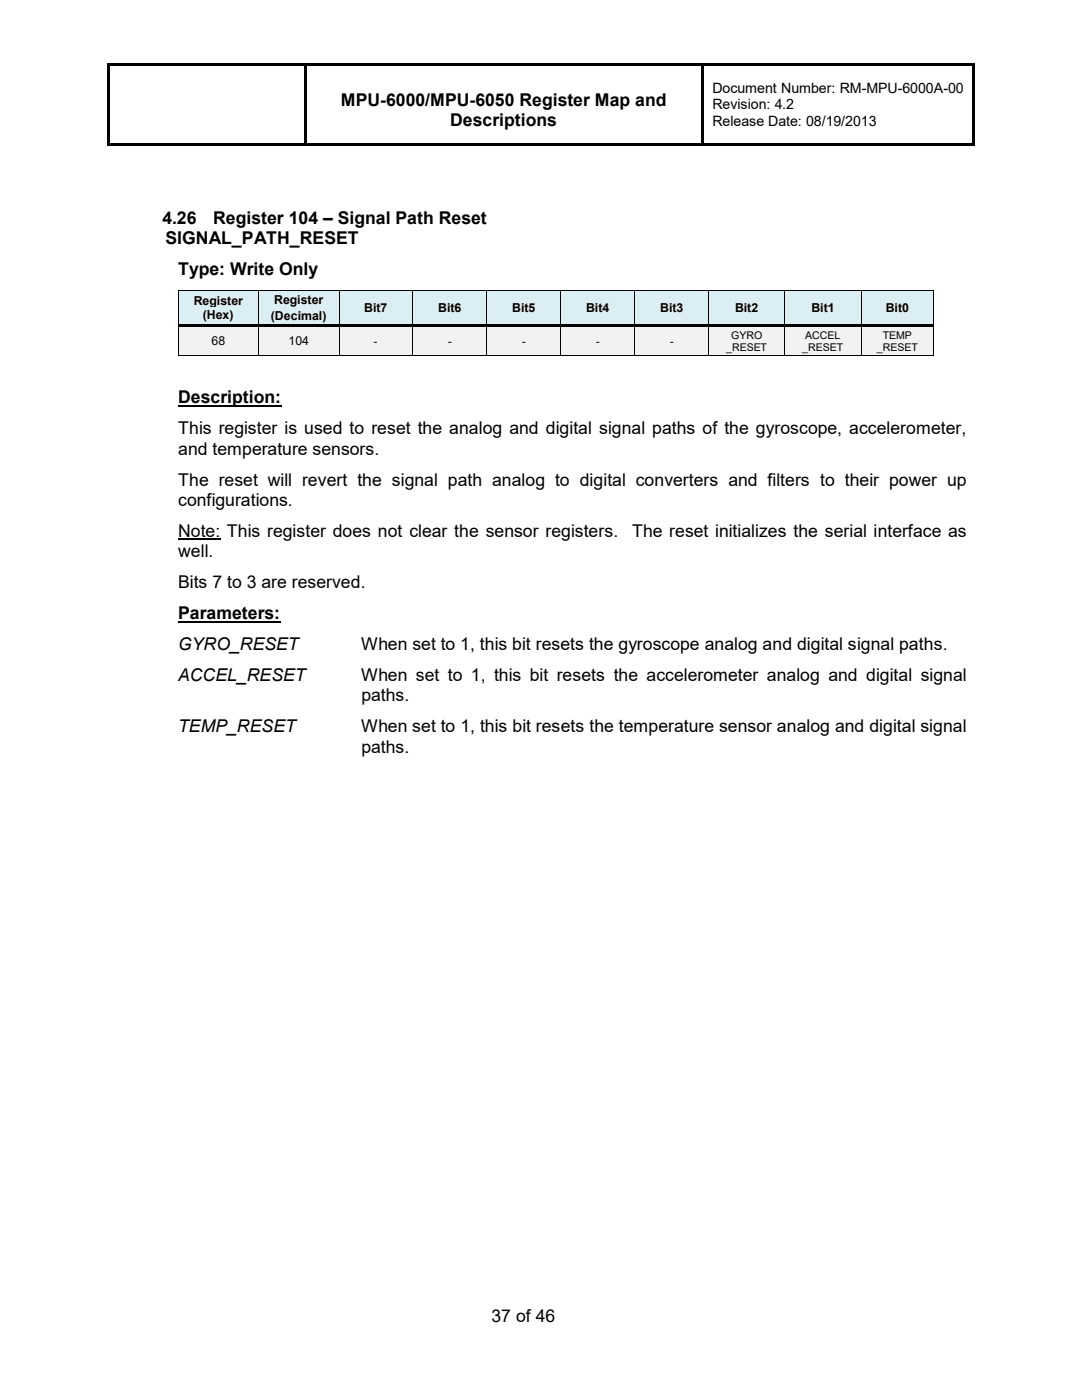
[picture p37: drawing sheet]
<svg xmlns="http://www.w3.org/2000/svg" width="216mm" height="279mm" viewBox="0 0 216 279" stroke-linecap="round" stroke-linejoin="round" font-family="sans-serif">
<defs><g id="words">
<g font-size="3.5">
<text x="68" y="21.1">MPU-6000/MPU-6050 Register Map and</text>
<text x="89.8" y="25.2">Descriptions</text>
<text x="32.4" y="44.7">4.26</text>
<text x="42.5" y="44.7">Register 104 – Signal Path Reset</text>
<text x="33" y="48.7">SIGNAL_PATH_RESET</text>
<text x="35.6" y="54.9">Type: Write Only</text>
<text x="35.6" y="80.4">Description:</text>
<text x="35.6" y="86.7">This register is used to reset the analog and digital signal paths of the gyroscope, accelerometer,</text>
<text x="35.6" y="90.7">and temperature sensors.</text>
<text x="35.6" y="96.9">The reset will revert the signal path analog to digital converters and filters to their power up</text>
<text x="35.6" y="100.9">configurations.</text>
<text x="35.6" y="107.1">Note: This register does not clear the sensor registers.</text>
<text x="126.1" y="107.1">The reset initializes the serial interface as</text>
<text x="35.6" y="111.2">well.</text>
<text x="35.6" y="117.4">Bits 7 to 3 are reserved.</text>
<text x="35.6" y="123.5">Parameters:</text>
<text x="35.6" y="129.7">GYRO_RESET</text>
<text x="72.1" y="129.7">When set to 1, this bit resets the gyroscope analog and digital signal paths.</text>
<text x="35.6" y="135.8">ACCEL_RESET</text>
<text x="72.1" y="135.8">When set to 1, this bit resets the accelerometer analog and digital signal</text>
<text x="72.1" y="139.9">paths.</text>
<text x="35.6" y="146.1">TEMP_RESET</text>
<text x="72.1" y="146.1">When set to 1, this bit resets the temperature sensor analog and digital signal</text>
<text x="72.1" y="150.2">paths.</text>
<text x="98.1" y="263.8">37 of 46</text>
</g>
<g font-size="2.8">
<text x="142.1" y="18.6">Document Number: RM-MPU-6000A-00</text>
<text x="142.1" y="21.8">Revision: 4.2</text>
<text x="142.1" y="25.1">Release Date: 08/19/2013</text>
</g>
<g font-size="2.5">
<text x="38.7" y="60.8">Register</text>
<text x="40.5" y="63.6">(Hex)</text>
<text x="54.1" y="63.8">(Decimal)</text>
<text x="54.7" y="60.6">Register</text>
<text x="72.7" y="62.2">Bit7</text>
<text x="87.4" y="62.2">Bit6</text>
<text x="102.2" y="62.2">Bit5</text>
<text x="116.9" y="62.2">Bit4</text>
<text x="131.7" y="62.2">Bit3</text>
<text x="146.7" y="62.2">Bit2</text>
<text x="161.9" y="62.2">Bit1</text>
<text x="176.7" y="62.2">Bit0</text>
<text x="42.2" y="68.9">68</text>
<text x="57.6" y="68.9">104</text>
</g>
<g font-size="2.1">
<text x="74.6" y="68.8">-</text>
<text x="89.4" y="68.8">-</text>
<text x="104.2" y="68.8">-</text>
<text x="118.9" y="68.8">-</text>
<text x="133.7" y="68.8">-</text>
<text x="144.9" y="70">_RESET</text>
<text x="145.9" y="67.6">GYRO</text>
<text x="160.1" y="70">_RESET</text>
<text x="160.7" y="67.6">ACCEL</text>
<text x="175" y="70">_RESET</text>
<text x="176.1" y="67.6">TEMP</text>
</g>
</g></defs>
<g fill="#000">
<path d="M21.4 12.7h.5v.6h-.5z" fill-rule="evenodd"/>
<path d="M21.4 12.7h.5v.5h-.5z" fill-rule="evenodd"/>
<path d="M21.4 13.2h.5v15.4h-.5z" fill-rule="evenodd"/>
<path d="M21.9 12.7h38.7v.5h-38.7z" fill-rule="evenodd"/>
<path d="M60.6 13.2l.5 .1z" fill-rule="evenodd"/>
<path d="M60.6 12.7h.5v.5h-.5z" fill-rule="evenodd"/>
<path d="M60.6 13.2h.5v15.4h-.5z" fill-rule="evenodd"/>
<path d="M61.1 12.7h78.9v.5h-78.9z" fill-rule="evenodd"/>
<path d="M140 13.2l.5 .1z" fill-rule="evenodd"/>
<path d="M140 12.7h.5v.5h-.5z" fill-rule="evenodd"/>
<path d="M140 13.2h.5v15.4h-.5z" fill-rule="evenodd"/>
<path d="M140.5 12.7h53.5v.5h-53.5z" fill-rule="evenodd"/>
<path d="M194 12.7h.5v.6h-.5z" fill-rule="evenodd"/>
<path d="M194 12.7h.5v.5h-.5z" fill-rule="evenodd"/>
<path d="M194 13.2h.5v15.4h-.5z" fill-rule="evenodd"/>
<path d="M21.4 28.6h.5v.5h-.5z" fill-rule="evenodd"/>
<path d="M21.4 28.6h.5v.5h-.5z" fill-rule="evenodd"/>
<path d="M21.9 28.6h38.7v.5h-38.7z" fill-rule="evenodd"/>
<path d="M60.6 28.6h.5v.5h-.5z" fill-rule="evenodd"/>
<path d="M61.1 28.6h78.9v.5h-78.9z" fill-rule="evenodd"/>
<path d="M140 28.6h.5v.5h-.5z" fill-rule="evenodd"/>
<path d="M140.5 28.6h53.5v.5h-53.5z" fill-rule="evenodd"/>
<path d="M194 28.6h.5v.5h-.5z" fill-rule="evenodd"/>
<path d="M194 28.6h.5v.5h-.5z" fill-rule="evenodd"/>
</g>
<path d="M35.7 58.1h15.8" fill="none" stroke="#daeef3" stroke-width=".2"/>
<g fill="#daeef3">
<path d="M35.7 58.2h1.8v6.4h-1.8z" fill-rule="evenodd"/>
<path d="M49.7 58.2h1.8v6.4h-1.8z" fill-rule="evenodd"/>
</g>
<path d="M35.7 64.7h15.8" fill="none" stroke="#daeef3" stroke-width=".2"/>
<g fill="#daeef3">
<path d="M37.5 58.2h12.2v3.2h-12.2z" fill-rule="evenodd"/>
<path d="M37.5 61.4h12.2v3.2h-12.2z" fill-rule="evenodd"/>
<path d="M51.7 58h1.8v6.8h-1.8z" fill-rule="evenodd"/>
<path d="M65.7 58h1.8v6.8h-1.8z" fill-rule="evenodd"/>
<path d="M53.5 58h12.2v3.6h-12.2z" fill-rule="evenodd"/>
<path d="M53.5 61.6h12.2v3.2h-12.2z" fill-rule="evenodd"/>
<path d="M67.7 58h14.6v1.6h-14.6z" fill-rule="evenodd"/>
<path d="M67.7 59.6h1.8v3.6h-1.8z" fill-rule="evenodd"/>
<path d="M80.5 59.6h1.8v3.6h-1.8z" fill-rule="evenodd"/>
<path d="M67.7 63.2h14.6v1.6h-14.6z" fill-rule="evenodd"/>
<path d="M69.5 59.6h11v3.6h-11z" fill-rule="evenodd"/>
<path d="M82.5 58h14.6v1.6h-14.6z" fill-rule="evenodd"/>
<path d="M82.5 59.6h1.8v3.6h-1.8z" fill-rule="evenodd"/>
<path d="M95.3 59.6h1.8v3.6h-1.8z" fill-rule="evenodd"/>
<path d="M82.5 63.2h14.6v1.6h-14.6z" fill-rule="evenodd"/>
<path d="M84.3 59.6h11v3.6h-11z" fill-rule="evenodd"/>
<path d="M97.3 58h14.5v1.6h-14.5z" fill-rule="evenodd"/>
<path d="M97.3 59.6h1.8v3.6h-1.8z" fill-rule="evenodd"/>
<path d="M110 59.6h1.8v3.6h-1.8z" fill-rule="evenodd"/>
<path d="M97.3 63.2h14.5v1.6h-14.5z" fill-rule="evenodd"/>
<path d="M99.1 59.6h10.9v3.6h-10.9z" fill-rule="evenodd"/>
<path d="M112 58h14.6v1.6h-14.6z" fill-rule="evenodd"/>
<path d="M112 59.6h1.8v3.6h-1.8z" fill-rule="evenodd"/>
<path d="M124.8 59.6h1.8v3.6h-1.8z" fill-rule="evenodd"/>
<path d="M112 63.2h14.6v1.6h-14.6z" fill-rule="evenodd"/>
<path d="M113.8 59.6h11v3.6h-11z" fill-rule="evenodd"/>
<path d="M126.8 58h14.6v1.6h-14.6z" fill-rule="evenodd"/>
<path d="M126.8 59.6h1.8v3.6h-1.8z" fill-rule="evenodd"/>
<path d="M139.6 59.6h1.8v3.6h-1.8z" fill-rule="evenodd"/>
<path d="M126.8 63.2h14.6v1.6h-14.6z" fill-rule="evenodd"/>
<path d="M128.6 59.6h11v3.6h-11z" fill-rule="evenodd"/>
<path d="M141.5 58h14.9v1.6h-14.9z" fill-rule="evenodd"/>
<path d="M141.5 59.6h1.9v3.6h-1.9z" fill-rule="evenodd"/>
<path d="M154.7 59.6h1.7v3.6h-1.7z" fill-rule="evenodd"/>
<path d="M141.5 63.2h14.9v1.6h-14.9z" fill-rule="evenodd"/>
<path d="M143.4 59.6h11.3v3.6h-11.3z" fill-rule="evenodd"/>
<path d="M156.7 58h15.2v1.6h-15.2z" fill-rule="evenodd"/>
<path d="M156.7 59.6h1.7v3.6h-1.7z" fill-rule="evenodd"/>
<path d="M170 59.6h1.9v3.6h-1.9z" fill-rule="evenodd"/>
<path d="M156.7 63.2h15.2v1.6h-15.2z" fill-rule="evenodd"/>
<path d="M158.4 59.6h11.6v3.6h-11.6z" fill-rule="evenodd"/>
<path d="M172 58h14.1v1.6h-14.1z" fill-rule="evenodd"/>
<path d="M172 59.6h1.9v3.6h-1.9z" fill-rule="evenodd"/>
<path d="M184.3 59.6h1.8v3.6h-1.8z" fill-rule="evenodd"/>
<path d="M172 63.2h14.1v1.6h-14.1z" fill-rule="evenodd"/>
<path d="M173.9 59.6h10.4v3.6h-10.4z" fill-rule="evenodd"/>
</g>
<g fill="#000">
<path d="M35.5 57.9h.2v.1h-.2z" fill-rule="evenodd"/>
<path d="M35.5 57.9h.2v.1h-.2z" fill-rule="evenodd"/>
<path d="M51.5 57.9h.2v.1h-.2z" fill-rule="evenodd"/>
<path d="M67.6 57.9h.1v.1h-.1z" fill-rule="evenodd"/>
<path d="M82.3 57.9h.2v.1h-.2z" fill-rule="evenodd"/>
<path d="M97.1 57.9h.2v.1h-.2z" fill-rule="evenodd"/>
<path d="M111.8 57.9h.2v.1h-.2z" fill-rule="evenodd"/>
<path d="M126.6 57.9h.2v.1h-.2z" fill-rule="evenodd"/>
<path d="M141.4 57.9h.1v.1h-.1z" fill-rule="evenodd"/>
<path d="M156.5 57.9h.2v.1h-.2z" fill-rule="evenodd"/>
<path d="M171.9 57.9h.1v.1h-.1z" fill-rule="evenodd"/>
<path d="M186.1 57.9h.2v.1h-.2z" fill-rule="evenodd"/>
<path d="M186.1 57.9h.2v.1h-.2z" fill-rule="evenodd"/>
</g>
<g fill="none" stroke="#000" stroke-width=".2">
<path d="M35.6 58v6.8M35.7 58h15.8M51.6 58v6.8M51.7 58h15.9M67.7 58v6.8M67.7 58h14.6M82.4 58v6.8M82.5 58h14.6M97.2 58v6.8M97.3 58h14.5M111.9 58v6.8M112 58h14.6"/>
<path d="M126.7 58v6.8M126.8 58h14.6M141.5 58v6.8M141.5 58h15M156.6 58v6.8M156.7 58h15.2M172 58v6.8M172 58h14.1M186.2 58v6.8"/>
</g>
<g fill="#f2f2f2">
<path d="M35.7 65.3h15.8v1h-15.8z" fill-rule="evenodd"/>
<path d="M35.7 66.3h1.8v3.6h-1.8z" fill-rule="evenodd"/>
<path d="M49.7 66.3h1.8v3.6h-1.8z" fill-rule="evenodd"/>
<path d="M35.7 69.9h15.8v1h-15.8z" fill-rule="evenodd"/>
<path d="M37.5 66.3h12.2v3.6h-12.2z" fill-rule="evenodd"/>
<path d="M51.7 65.3h15.8v1h-15.8z" fill-rule="evenodd"/>
<path d="M51.7 66.3h1.8v3.6h-1.8z" fill-rule="evenodd"/>
<path d="M65.7 66.3h1.8v3.6h-1.8z" fill-rule="evenodd"/>
<path d="M51.7 69.9h15.8v1h-15.8z" fill-rule="evenodd"/>
<path d="M53.5 66.3h12.2v3.6h-12.2z" fill-rule="evenodd"/>
<path d="M67.7 65.3h14.6v1.2h-14.6z" fill-rule="evenodd"/>
<path d="M67.7 66.5h1.8v3.1h-1.8z" fill-rule="evenodd"/>
<path d="M80.5 66.5h1.8v3.1h-1.8z" fill-rule="evenodd"/>
<path d="M67.7 69.6h14.6v1.3h-14.6z" fill-rule="evenodd"/>
<path d="M69.5 66.5h11v3.1h-11z" fill-rule="evenodd"/>
<path d="M82.5 65.3h14.6v1.2h-14.6z" fill-rule="evenodd"/>
<path d="M82.5 66.5h1.8v3.1h-1.8z" fill-rule="evenodd"/>
<path d="M95.3 66.5h1.8v3.1h-1.8z" fill-rule="evenodd"/>
<path d="M82.5 69.6h14.6v1.3h-14.6z" fill-rule="evenodd"/>
<path d="M84.3 66.5h11v3.1h-11z" fill-rule="evenodd"/>
<path d="M97.3 65.3h14.5v1.2h-14.5z" fill-rule="evenodd"/>
<path d="M97.3 66.5h1.8v3.1h-1.8z" fill-rule="evenodd"/>
<path d="M110 66.5h1.8v3.1h-1.8z" fill-rule="evenodd"/>
<path d="M97.3 69.6h14.5v1.3h-14.5z" fill-rule="evenodd"/>
<path d="M99.1 66.5h10.9v3.1h-10.9z" fill-rule="evenodd"/>
<path d="M112 65.3h14.6v1.2h-14.6z" fill-rule="evenodd"/>
<path d="M112 66.5h1.8v3.1h-1.8z" fill-rule="evenodd"/>
<path d="M124.8 66.5h1.8v3.1h-1.8z" fill-rule="evenodd"/>
<path d="M112 69.6h14.6v1.3h-14.6z" fill-rule="evenodd"/>
<path d="M113.8 66.5h11v3.1h-11z" fill-rule="evenodd"/>
<path d="M126.8 65.3h14.6v1.2h-14.6z" fill-rule="evenodd"/>
<path d="M126.8 66.5h1.8v3.1h-1.8z" fill-rule="evenodd"/>
<path d="M139.6 66.5h1.8v3.1h-1.8z" fill-rule="evenodd"/>
<path d="M126.8 69.6h14.6v1.3h-14.6z" fill-rule="evenodd"/>
<path d="M128.6 66.5h11v3.1h-11z" fill-rule="evenodd"/>
<path d="M141.5 65.3h1.9v5.6h-1.9z" fill-rule="evenodd"/>
<path d="M154.7 65.3h1.7v5.6h-1.7z" fill-rule="evenodd"/>
<path d="M143.4 65.3h11.3v2.8h-11.3z" fill-rule="evenodd"/>
<path d="M143.4 68.1h11.3v2.8h-11.3z" fill-rule="evenodd"/>
<path d="M156.7 65.3h1.7v5.6h-1.7z" fill-rule="evenodd"/>
<path d="M170 65.3h1.9v5.6h-1.9z" fill-rule="evenodd"/>
<path d="M158.4 65.3h11.6v2.8h-11.6z" fill-rule="evenodd"/>
<path d="M158.4 68.1h11.6v2.8h-11.6z" fill-rule="evenodd"/>
<path d="M172 65.3h1.9v5.6h-1.9z" fill-rule="evenodd"/>
<path d="M184.3 65.3h1.8v5.6h-1.8z" fill-rule="evenodd"/>
<path d="M173.9 65.3h10.4v2.8h-10.4z" fill-rule="evenodd"/>
<path d="M173.9 68.1h10.4v2.8h-10.4z" fill-rule="evenodd"/>
</g>
<g fill="#000">
<path d="M35.5 64.8h.2v.5h-.2z" fill-rule="evenodd"/>
<path d="M35.7 64.8h15.8v.5h-15.8z" fill-rule="evenodd"/>
</g>
<path d="M35.7 65.3h15.8" fill="none" stroke="#f2f2f2" stroke-width=".2"/>
<path d="M51.7 65.3h.3z" fill-rule="evenodd" fill="#f2f2f2"/>
<g fill="#000">
<path d="M51.5 65.3h.2z" fill-rule="evenodd"/>
<path d="M51.5 64.8h.5v.5h-.5z" fill-rule="evenodd"/>
<path d="M52 64.8h15.6v.5h-15.6z" fill-rule="evenodd"/>
</g>
<path d="M52 65.3h15.6" fill="none" stroke="#f2f2f2" stroke-width=".2"/>
<path d="M67.7 65.3h.4z" fill-rule="evenodd" fill="#f2f2f2"/>
<g fill="#000">
<path d="M67.6 65.3h.1z" fill-rule="evenodd"/>
<path d="M67.6 64.8h.5v.5h-.5z" fill-rule="evenodd"/>
<path d="M68.1 64.8h14.2v.5h-14.2z" fill-rule="evenodd"/>
</g>
<path d="M68.1 65.3h14.2" fill="none" stroke="#f2f2f2" stroke-width=".2"/>
<path d="M82.5 65.3h.3z" fill-rule="evenodd" fill="#f2f2f2"/>
<g fill="#000">
<path d="M82.3 65.3h.2z" fill-rule="evenodd"/>
<path d="M82.3 64.8h.5v.5h-.5z" fill-rule="evenodd"/>
<path d="M82.8 64.8h14.3v.5h-14.3z" fill-rule="evenodd"/>
</g>
<path d="M82.8 65.3h14.3" fill="none" stroke="#f2f2f2" stroke-width=".2"/>
<path d="M97.3 65.3h.3z" fill-rule="evenodd" fill="#f2f2f2"/>
<g fill="#000">
<path d="M97.1 65.3h.2z" fill-rule="evenodd"/>
<path d="M97.1 64.8h.5v.5h-.5z" fill-rule="evenodd"/>
<path d="M97.6 64.8h14.2v.5h-14.2z" fill-rule="evenodd"/>
</g>
<path d="M97.6 65.3h14.2" fill="none" stroke="#f2f2f2" stroke-width=".2"/>
<path d="M112 65.3h.3z" fill-rule="evenodd" fill="#f2f2f2"/>
<g fill="#000">
<path d="M111.8 65.3h.2z" fill-rule="evenodd"/>
<path d="M111.8 64.8h.5v.5h-.5z" fill-rule="evenodd"/>
<path d="M112.3 64.8h14.3v.5h-14.3z" fill-rule="evenodd"/>
</g>
<path d="M112.3 65.3h14.3" fill="none" stroke="#f2f2f2" stroke-width=".2"/>
<path d="M126.8 65.3h.3z" fill-rule="evenodd" fill="#f2f2f2"/>
<g fill="#000">
<path d="M126.6 65.3h.2z" fill-rule="evenodd"/>
<path d="M126.6 64.8h.5v.5h-.5z" fill-rule="evenodd"/>
<path d="M127.1 64.8h14.3v.5h-14.3z" fill-rule="evenodd"/>
</g>
<path d="M127.1 65.3h14.3" fill="none" stroke="#f2f2f2" stroke-width=".2"/>
<path d="M141.5 65.3h.4z" fill-rule="evenodd" fill="#f2f2f2"/>
<g fill="#000">
<path d="M141.4 65.3h.1z" fill-rule="evenodd"/>
<path d="M141.4 64.8h.5v.5h-.5z" fill-rule="evenodd"/>
<path d="M141.9 64.8h14.6v.5h-14.6z" fill-rule="evenodd"/>
</g>
<path d="M141.9 65.3h14.6" fill="none" stroke="#f2f2f2" stroke-width=".2"/>
<path d="M156.7 65.3h.3z" fill-rule="evenodd" fill="#f2f2f2"/>
<g fill="#000">
<path d="M156.5 65.3h.2z" fill-rule="evenodd"/>
<path d="M156.5 64.8h.5v.5h-.5z" fill-rule="evenodd"/>
<path d="M157 64.8h14.9v.5h-14.9z" fill-rule="evenodd"/>
</g>
<path d="M157 65.3h14.9" fill="none" stroke="#f2f2f2" stroke-width=".2"/>
<path d="M172 65.3h.4z" fill-rule="evenodd" fill="#f2f2f2"/>
<g fill="#000">
<path d="M35.5 70.9h.2v.1h-.2z" fill-rule="evenodd"/>
<path d="M35.5 70.9h.2v.1h-.2z" fill-rule="evenodd"/>
<path d="M51.5 70.9h.2v.1h-.2z" fill-rule="evenodd"/>
<path d="M67.6 70.9h.1v.1h-.1z" fill-rule="evenodd"/>
<path d="M82.3 70.9h.2v.1h-.2z" fill-rule="evenodd"/>
<path d="M97.1 70.9h.2v.1h-.2z" fill-rule="evenodd"/>
<path d="M111.8 70.9h.2v.1h-.2z" fill-rule="evenodd"/>
<path d="M126.6 70.9h.2v.1h-.2z" fill-rule="evenodd"/>
<path d="M141.4 70.9h.1v.1h-.1z" fill-rule="evenodd"/>
<path d="M156.5 70.9h.2v.1h-.2z" fill-rule="evenodd"/>
<path d="M171.9 65.3h.1z" fill-rule="evenodd"/>
<path d="M171.9 64.8h.5v.5h-.5z" fill-rule="evenodd"/>
<path d="M171.9 70.9h.1v.1h-.1z" fill-rule="evenodd"/>
<path d="M172.4 64.8h13.7v.5h-13.7z" fill-rule="evenodd"/>
<path d="M186.1 64.8h.2v.5h-.2z" fill-rule="evenodd"/>
<path d="M186.1 70.9h.2v.1h-.2z" fill-rule="evenodd"/>
<path d="M186.1 70.9h.2v.1h-.2z" fill-rule="evenodd"/>
</g>
<path d="M172.4 65.3h13.7" fill="none" stroke="#f2f2f2" stroke-width=".2"/>
<g fill="none" stroke="#000" stroke-width=".2">
<path d="M35.6 65.3v5.6M35.7 71h15.8M51.6 65.3v5.6M51.7 71h15.9M67.7 65.3v5.6M67.7 71h14.6M82.4 65.3v5.6M82.5 71h14.6M97.2 65.3v5.6M97.3 71h14.5M111.9 65.3v5.6M112 71h14.6"/>
<path d="M126.7 65.3v5.6M126.8 71h14.6M141.5 65.3v5.6M141.5 71h15M156.6 65.3v5.6M156.7 71h15.2M172 65.3v5.6M172 71h14.1M186.2 65.3v5.6"/>
</g>
<path d="M35.6 81h20.5M35.6 124.1h20.4" fill="none" stroke="#000" stroke-width=".38"/>
<path d="M35.6 107.6h8.3" fill="none" stroke="#000" stroke-width=".25"/>
<use href="#words"/>
</svg>
